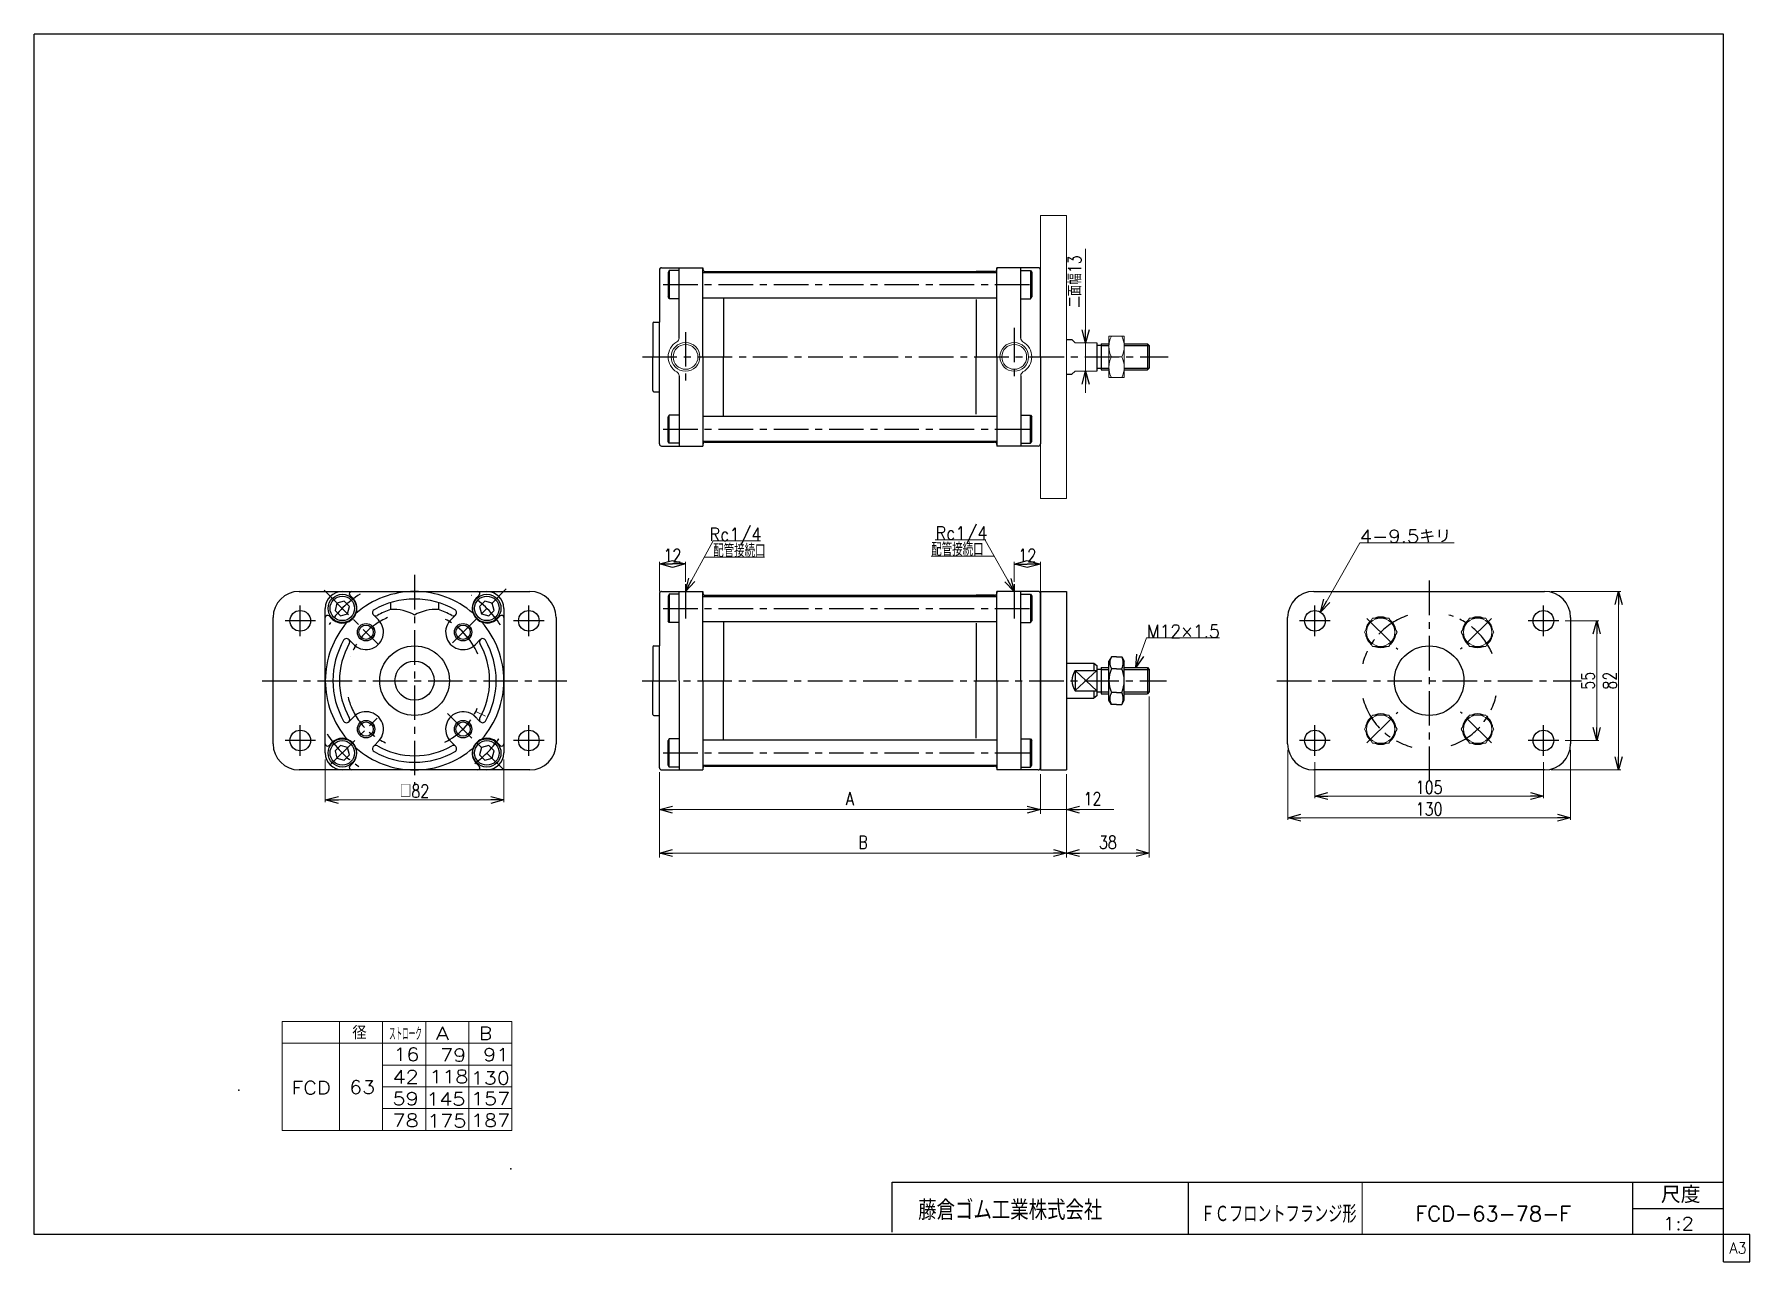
# Model space of a CAD drawing. Header units: millimetres. Extents: x -380 to 408, y -281 to 283.
import ezdxf
from ezdxf.enums import TextEntityAlignment as Align

# ---------------------------------------------------------------- set-up
doc = ezdxf.new("R2010")
doc.units = ezdxf.units.MM
doc.header["$LTSCALE"] = 0.5
doc.header["$PDSIZE"] = 1
doc.linetypes.add('CENTER', pattern=[50.8, 31.75, -6.35, 6.35, -6.35])
doc.layers.add('Layer0001', color=7, linetype='Continuous')
doc.layers.add('ZUWAKU', color=7, linetype='Continuous')
doc.styles.add('FdaStyle0', font='txt.shx', dxfattribs={"width": 0.8, "bigfont": 'bigfont'})
doc.dimstyles.new('DaDimRotatedStyle', dxfattribs={"dimtxt": 6, "dimasz": 6.000004, "dimexe": 1, "dimexo": 2, "dimgap": 1, "dimtad": 3, "dimdsep": 46, "dimtxsty": 'FdaStyle0', "dimblk1": 'OPEN30', "dimblk2": 'OPEN30', "dimsah": 1, "dimcen": 0.09, "dimclrd": 4, "dimclre": 4, "dimclrt": 4, "dimadec": 0, "dimazin": 2, "dimtfac": 1, "dimtdec": 4, "dimtmove": 0, "dimatfit": 0, "dimfxl": 1, "dimarcsym": 0})

msp = doc.modelspace()

# ---------------------------------------------------------------- texts
at = {"color": 4, "style": 'FdaStyle0'}
for s, height, width, p, p2 in [('   径', 6, 0.952381, (-251.368, -178.807), (-227.368, -178.807)), ('ストローク', 6, 0.416667, (-216.998, -179.31), (-201.998, -179.31)), ('ＦＣフロントフランジ形', 8, 0.619377, (155.808, -263.098), (227.408, -263.098)), ('FCD-63-78-F', 7, 0.822989, (254.418, -262.423), (326.018, -262.423)), ('1:2', 6, 0.8, (368.047, -266.523), (382.447, -266.523))]:
    msp.add_text(s, height=height, dxfattribs=dict(at, width=width)).set_placement(p, p2, align=Align.FIT)
for s, p, p2 in [('A', (-195.546, -179.063), (-189.546, -179.063)), ('B', (-175.748, -179.063), (-169.748, -179.063)), ('16', (-215.139, -188.715), (-203.139, -188.715)), ('79', (-193.572, -189.063), (-181.572, -189.063)), ('91', (-173.851, -188.85), (-161.851, -188.85)), ('42', (-215.397, -199.063), (-203.397, -199.063)), ('118', (-198.607, -198.918), (-180.607, -198.918)), ('130', (-179.52, -199.597), (-161.52, -199.597)), ('FCD', (-261.85, -204.063), (-243.85, -204.063)), ('63', (-235.392, -203.81), (-223.392, -203.81)), ('59', (-215.45, -209.063), (-203.45, -209.063)), ('145', (-199.952, -209.264), (-181.952, -209.264)), ('157', (-179.396, -209.063), (-161.396, -209.063)), ('78', (-215.45, -219.063), (-203.45, -219.063)), ('175', (-199.536, -219.264), (-181.536, -219.264)), ('187', (-179.396, -219.063), (-161.396, -219.063))]:
    msp.add_text(s, height=6, dxfattribs=at).set_placement(p, p2, align=Align.FIT)
at = {"layer": 'Layer0001', "color": 4, "style": 'FdaStyle0'}
for s, width, p, p2 in [('Rc1/4', 0.8, (-69.942, 50.171), (-45.942, 50.171)), ('Rc1/4', 0.8, (33.896, 50.814), (57.896, 50.814)), ('Rc1/4', 0.8, (33.896, 50.814), (57.896, 50.814)), ('配管接続口', 0.666667, (-68.124, 42.767), (-44.124, 42.767)), ('配管接続口', 0.666667, (32.038, 43.318), (56.038, 43.318))]:
    msp.add_text(s, height=6, dxfattribs=dict(at, width=width)).set_placement(p, p2, align=Align.FIT)
at = {"layer": 'ZUWAKU', "color": 4, "style": 'FdaStyle0'}
for s, height, width, p, p2 in [('藤倉ゴム工業株式会社', 9, 0.652778, (26.025, -261.815), (110.625, -261.815)), ('尺度', 7.6, 0.749175, (367.23, -254.06), (385.39, -254.06))]:
    msp.add_text(s, height=height, dxfattribs=dict(at, width=width)).set_placement(p, p2, align=Align.FIT)
at = {"layer": 'ZUWAKU', "color": 7, "style": 'FdaStyle0', "width": 0.8}
msp.add_text('A3', height=5, dxfattribs=at).set_placement((398.615, -277.25), (406.615, -277.25), align=Align.FIT)

# ---------------------------------------------------------------- blocks, each defined once
blk = doc.blocks.new('_OPEN30')
at = {"color": 0, "linetype": 'ByBlock', "lineweight": -2}
for p, q in [((-1, 0.267949), (0, 0)), ((0, 0), (-1, -0.267949)), ((0, 0), (-1, 0))]:
    blk.add_line(p, q, dxfattribs=at)
blk = doc.blocks.new('*D1')
at = {"layer": 'Layer0001', "color": 4, "linetype": 'Continuous', "lineweight": 13}
for p, q in [((70.16, 31.37), (70.16, 40.53)), ((70.16, 39.53), (82.16, 39.53)), ((82.16, 26.99), (82.16, 40.53))]:
    blk.add_line(p, q, dxfattribs=at)
at = {"layer": 'Layer0001', "color": 4, "xscale": 6.000005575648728, "yscale": 5.999978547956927}
for p, rotation in [((70.16, 39.53), 180), ((82.16, 39.53), 360)]:
    blk.add_blockref('_OPEN30', p, dxfattribs=dict(at, rotation=rotation))
at = {"layer": 'Layer0001', "color": 4, "insert": (76.16, 40.53), "char_height": 6, "width": 19.5, "attachment_point": 8, "style": 'FdaStyle0'}
blk.add_mtext('\\T1.00;12', dxfattribs=at)
blk = doc.blocks.new('*D2')
at = {"layer": 'Layer0001', "color": 4, "linetype": 'Continuous', "lineweight": 13}
for p, q in [((-92.84, 26.99), (-92.84, 40.6)), ((-92.84, 39.6), (-80.84, 39.6)), ((-80.84, 31.37), (-80.84, 40.6))]:
    blk.add_line(p, q, dxfattribs=at)
at = {"layer": 'Layer0001', "color": 4, "xscale": 6.000005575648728, "yscale": 5.999978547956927}
for p, rotation in [((-92.84, 39.6), 180), ((-80.84, 39.6), 360)]:
    blk.add_blockref('_OPEN30', p, dxfattribs=dict(at, rotation=rotation))
at = {"layer": 'Layer0001', "color": 4, "insert": (-86.84, 40.6), "char_height": 6, "width": 19.5, "attachment_point": 8, "style": 'FdaStyle0'}
blk.add_mtext('\\T1.00;12', dxfattribs=at)
blk = doc.blocks.new('*D3')
at = {"layer": 'Layer0001', "color": 4, "linetype": 'Continuous', "lineweight": 13}
for p, q in [((-246.32, -50.21), (-246.32, -69.77)), ((-164.32, -50.21), (-164.32, -69.77)), ((-246.32, -68.77), (-164.32, -68.77))]:
    blk.add_line(p, q, dxfattribs=at)
at = {"layer": 'Layer0001', "color": 4, "xscale": 6.000005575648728, "yscale": 5.999978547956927}
for p, rotation in [((-246.32, -68.77), 180), ((-164.32, -68.77), 360)]:
    blk.add_blockref('_OPEN30', p, dxfattribs=dict(at, rotation=rotation))
at = {"layer": 'Layer0001', "color": 4, "insert": (-205.32, -67.77), "char_height": 6, "width": 25.5, "attachment_point": 8, "style": 'FdaStyle0'}
blk.add_mtext('\\T1.00;□82', dxfattribs=at)
blk = doc.blocks.new('DC_GROUP_Φ63_1')
at = {"layer": 'Layer0001', "color": 4, "linetype": 'Continuous', "lineweight": 13}
for p, q in [((126.01, -8.01), (130.98, 5.72)), ((130.98, 5.72), (164.45, 5.72))]:
    blk.add_line(p, q, dxfattribs=at)
at = {"layer": 'Layer0001', "color": 4, "xscale": 6.000005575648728, "yscale": 5.999978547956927, "rotation": 250.1008475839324}
blk.add_blockref('_OPEN30', (126.01, -8.01), dxfattribs=at)
at = {"layer": 'Layer0001', "color": 4, "style": 'FdaStyle0', "width": 0.777778}
blk.add_text('M12×1.5', height=6, dxfattribs=at).set_placement((130.98, 5.72), (164.58, 5.72), align=Align.FIT)
blk = doc.blocks.new('DC_GROUP_Φ63_2')
at = {"color": 4, "linetype": 'Continuous', "lineweight": 13}
for p, q in [((120.66, 144.26), (113.66, 144.26)), ((113.66, 144.26), (113.66, 125.26)), ((120.66, 125.26), (120.66, 144.26)), ((114.79, 134.76), (119.54, 134.76)), ((113.66, 125.26), (120.66, 125.26))]:
    blk.add_line(p, q, dxfattribs=at)
for centre, start, end in [((124.14, 139.51), 153.0711, 206.9289), ((110.18, 139.51), 333.0711, 26.9289), ((124.14, 130.01), 153.0711, 206.9289), ((110.18, 130.01), 333.0711, 26.9289)]:
    blk.add_arc(centre, 10.49, start, end, dxfattribs=at)
blk = doc.blocks.new('DA_IMAGEDIMGROUP_1')
at = {"color": 4, "linetype": 'Continuous', "lineweight": 13}
for p, q in [((102.94, 184.38), (102.94, 141.26)), ((102.94, 128.26), (102.94, 141.26)), ((102.94, 118.26), (102.94, 128.26))]:
    blk.add_line(p, q, dxfattribs=at)
at = {"color": 4, "xscale": 6.000005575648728, "yscale": 5.999978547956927}
for p, rotation in [((102.94, 141.26), 270), ((102.94, 128.26), 90)]:
    blk.add_blockref('_OPEN30', p, dxfattribs=dict(at, rotation=rotation))
at = {"color": 4, "insert": (100.94, 157.38), "char_height": 6, "width": 45, "attachment_point": 7, "rotation": 90, "style": 'FdaStyle0'}
blk.add_mtext('\\T1.00;二面幅13', dxfattribs=at)
blk = doc.blocks.new('DC_GROUP_Φ63_3')
at = {"color": 4, "linetype": 'Continuous', "lineweight": 13}
for p, q in [((234.73, 14.76), (230.98, 8.26)), ((230.98, 8.26), (234.73, 1.76)), ((242.24, 14.76), (234.73, 14.76)), ((245.99, 8.26), (242.24, 14.76)), ((242.24, 1.76), (245.99, 8.26)), ((234.73, 1.76), (242.24, 1.76))]:
    blk.add_line(p, q, dxfattribs=at)
blk.add_circle((238.48, 8.26), 6.5, dxfattribs=at)
blk = doc.blocks.new('DC_GROUP_Φ63_4')
at = {"color": 4, "linetype": 'Continuous', "lineweight": 13}
for p, q in [((275.53, 8.26), (279.28, 14.76)), ((279.28, 1.76), (275.53, 8.26)), ((279.28, 14.76), (286.78, 14.76)), ((286.78, 14.76), (290.54, 8.26)), ((290.54, 8.26), (286.78, 1.76)), ((286.78, 1.76), (279.28, 1.76))]:
    blk.add_line(p, q, dxfattribs=at)
blk.add_circle((283.03, 8.26), 6.5, dxfattribs=at)
blk = doc.blocks.new('DC_GROUP_Φ63_5')
at = {"color": 4, "linetype": 'Continuous', "lineweight": 13}
for p, q in [((230.98, -36.29), (234.73, -29.79)), ((234.73, -29.79), (242.24, -29.79)), ((242.24, -29.79), (245.99, -36.29)), ((234.73, -42.79), (230.98, -36.29)), ((245.99, -36.29), (242.24, -42.79)), ((242.24, -42.79), (234.73, -42.79))]:
    blk.add_line(p, q, dxfattribs=at)
blk.add_circle((238.48, -36.29), 6.5, dxfattribs=at)
blk = doc.blocks.new('DC_GROUP_Φ63_6')
at = {"color": 4, "linetype": 'Continuous', "lineweight": 13}
for p, q in [((230.98, -36.29), (234.73, -29.79)), ((234.73, -29.79), (242.24, -29.79)), ((242.24, -29.79), (245.99, -36.29)), ((234.73, -42.79), (230.98, -36.29)), ((245.99, -36.29), (242.24, -42.79)), ((242.24, -42.79), (234.73, -42.79))]:
    blk.add_line(p, q, dxfattribs=at)
blk.add_circle((238.48, -36.29), 6.5, dxfattribs=at)
blk = doc.blocks.new('DC_GROUP_Φ63_7')
at = {"color": 4, "linetype": 'Continuous', "lineweight": 13}
for p, q in [((279.28, -29.79), (275.53, -36.29)), ((286.78, -29.79), (279.28, -29.79)), ((290.54, -36.29), (286.78, -29.79)), ((275.53, -36.29), (279.28, -42.79)), ((286.78, -42.79), (290.54, -36.29)), ((279.28, -42.79), (286.78, -42.79))]:
    blk.add_line(p, q, dxfattribs=at)
blk.add_circle((283.03, -36.29), 6.5, dxfattribs=at)
blk = doc.blocks.new('*D12')
at = {"color": 4, "linetype": 'Continuous', "lineweight": 13}
for p, q in [((208.26, -51.51), (208.26, -68.01)), ((313.26, -51.51), (313.26, -68.01)), ((208.26, -67.01), (313.26, -67.01))]:
    blk.add_line(p, q, dxfattribs=at)
at = {"color": 4, "xscale": 6.000005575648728, "yscale": 5.999978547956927}
for p, rotation in [((208.26, -67.01), 180), ((313.26, -67.01), 360)]:
    blk.add_blockref('_OPEN30', p, dxfattribs=dict(at, rotation=rotation))
at = {"color": 4, "insert": (260.76, -66.01), "char_height": 6, "width": 30, "attachment_point": 8, "style": 'FdaStyle0'}
blk.add_mtext('\\T1.00;105', dxfattribs=at)
blk = doc.blocks.new('*D13')
at = {"color": 4, "linetype": 'Continuous', "lineweight": 13}
for p, q in [((195.76, -46.01), (195.76, -78.01)), ((325.76, -46.01), (325.76, -78.01)), ((195.76, -77.01), (325.76, -77.01))]:
    blk.add_line(p, q, dxfattribs=at)
at = {"color": 4, "xscale": 6.000005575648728, "yscale": 5.999978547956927}
for p, rotation in [((195.76, -77.01), 180), ((325.76, -77.01), 360)]:
    blk.add_blockref('_OPEN30', p, dxfattribs=dict(at, rotation=rotation))
at = {"color": 4, "insert": (260.76, -76.01), "char_height": 6, "width": 30, "attachment_point": 8, "style": 'FdaStyle0'}
blk.add_mtext('\\T1.00;130', dxfattribs=at)
blk = doc.blocks.new('*D14')
at = {"color": 4, "linetype": 'Continuous', "lineweight": 13}
for p, q in [((323.26, 13.49), (338.76, 13.49)), ((337.76, -41.51), (337.76, 13.49)), ((323.26, -41.51), (338.76, -41.51))]:
    blk.add_line(p, q, dxfattribs=at)
at = {"color": 4, "xscale": 6.000005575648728, "yscale": 5.999978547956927}
for p, rotation in [((337.76, 13.49), 90), ((337.76, -41.51), 270)]:
    blk.add_blockref('_OPEN30', p, dxfattribs=dict(at, rotation=rotation))
at = {"color": 4, "insert": (336.76, -14.01), "char_height": 6, "width": 22.5, "attachment_point": 8, "rotation": 90, "style": 'FdaStyle0'}
blk.add_mtext('\\T1.00;55', dxfattribs=at)
blk = doc.blocks.new('*D15')
at = {"color": 4, "linetype": 'Continuous', "lineweight": 13}
for p, q in [((316.76, 26.99), (348.76, 26.99)), ((347.76, -55.01), (347.76, 26.99)), ((316.76, -55.01), (348.76, -55.01))]:
    blk.add_line(p, q, dxfattribs=at)
at = {"color": 4, "xscale": 6.000005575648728, "yscale": 5.999978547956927}
for p, rotation in [((347.76, 26.99), 90), ((347.76, -55.01), 270)]:
    blk.add_blockref('_OPEN30', p, dxfattribs=dict(at, rotation=rotation))
at = {"color": 4, "insert": (346.76, -14.01), "char_height": 6, "width": 22.5, "attachment_point": 8, "rotation": 90, "style": 'FdaStyle0'}
blk.add_mtext('\\T1.00;82', dxfattribs=at)
blk = doc.blocks.new('DC_GROUP_Φ63_8')
at = {"color": 4, "linetype": 'Continuous', "lineweight": 25}
for p, q in [((-173.02, 22.53), (-175.47, 20.08)), ((-175.47, 20.08), (-174.57, 16.74)), ((-174.57, 16.74), (-171.23, 15.84)), ((-169.67, 21.64), (-173.02, 22.53)), ((-171.23, 15.84), (-168.78, 18.29)), ((-168.78, 18.29), (-169.67, 21.64))]:
    blk.add_line(p, q, dxfattribs=at)
for radius in [6.5, 5.63]:
    blk.add_circle((-172.12, 19.19), radius, dxfattribs=at)
blk = doc.blocks.new('DC_GROUP_Φ63_9')
at = {"color": 4, "linetype": 'Continuous', "lineweight": 25}
for p, q in [((-240.97, 21.64), (-241.87, 18.29)), ((-241.87, 18.29), (-239.42, 15.84)), ((-237.63, 22.53), (-240.97, 21.64)), ((-239.42, 15.84), (-236.07, 16.74)), ((-235.18, 20.08), (-237.63, 22.53)), ((-236.07, 16.74), (-235.18, 20.08))]:
    blk.add_line(p, q, dxfattribs=at)
for radius in [6.5, 5.63]:
    blk.add_circle((-238.52, 19.19), radius, dxfattribs=at)
blk = doc.blocks.new('DC_GROUP_Φ63_10')
at = {"color": 4, "linetype": 'Continuous', "lineweight": 25}
for p, q in [((-239.42, -43.87), (-241.87, -46.32)), ((-241.87, -46.32), (-240.97, -49.66)), ((-236.07, -44.76), (-239.42, -43.87)), ((-235.18, -48.11), (-236.07, -44.76)), ((-240.97, -49.66), (-237.63, -50.56)), ((-237.63, -50.56), (-235.18, -48.11))]:
    blk.add_line(p, q, dxfattribs=at)
for radius in [6.5, 5.63]:
    blk.add_circle((-238.52, -47.21), radius, dxfattribs=at)
blk = doc.blocks.new('DC_GROUP_Φ63_11')
at = {"color": 4, "linetype": 'Continuous', "lineweight": 25}
for p, q in [((-174.57, -44.76), (-175.47, -48.11)), ((-171.23, -43.87), (-174.57, -44.76)), ((-168.78, -46.32), (-171.23, -43.87)), ((-169.67, -49.66), (-168.78, -46.32)), ((-175.47, -48.11), (-173.02, -50.56)), ((-173.02, -50.56), (-169.67, -49.66))]:
    blk.add_line(p, q, dxfattribs=at)
for radius in [6.5, 5.63]:
    blk.add_circle((-172.12, -47.21), radius, dxfattribs=at)
blk = doc.blocks.new('*D20')
at = {"color": 4, "linetype": 'Continuous', "lineweight": 13}
for p, q in [((-92.84, -56.01), (-92.84, -75.26)), ((82.16, -57.01), (82.16, -75.26)), ((-92.84, -73.26), (82.16, -73.26))]:
    blk.add_line(p, q, dxfattribs=at)
at = {"color": 4, "xscale": 6.000005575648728, "yscale": 5.999978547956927}
for p, rotation in [((-92.84, -73.26), 180), ((82.16, -73.26), 360)]:
    blk.add_blockref('_OPEN30', p, dxfattribs=dict(at, rotation=rotation))
at = {"color": 4, "insert": (-5.34, -71.26), "char_height": 6, "width": 15, "attachment_point": 8, "style": 'FdaStyle0'}
blk.add_mtext('\\T1.00;A', dxfattribs=at)
blk = doc.blocks.new('*D21')
at = {"color": 4, "linetype": 'Continuous', "lineweight": 13}
for p, q in [((82.16, -57.01), (82.16, -75.26)), ((94.16, -57.01), (94.16, -75.26)), ((82.16, -73.26), (94.16, -73.26)), ((115.96, -73.26), (94.16, -73.26))]:
    blk.add_line(p, q, dxfattribs=at)
at = {"color": 4, "xscale": 6.000005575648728, "yscale": 5.999978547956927, "rotation": 180}
blk.add_blockref('_OPEN30', (94.16, -73.26), dxfattribs=at)
at = {"color": 4, "insert": (101.96, -71.26), "char_height": 6, "width": 22.5, "attachment_point": 7, "style": 'FdaStyle0'}
blk.add_mtext('\\T1.00;12', dxfattribs=at)
blk = doc.blocks.new('*D22')
at = {"color": 4, "linetype": 'Continuous', "lineweight": 13}
for p, q in [((-92.84, -56.01), (-92.84, -95.26)), ((94.16, -57.01), (94.16, -95.26)), ((-92.84, -93.26), (94.16, -93.26))]:
    blk.add_line(p, q, dxfattribs=at)
at = {"color": 4, "xscale": 6.000005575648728, "yscale": 5.999978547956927}
for p, rotation in [((-92.84, -93.26), 180), ((94.16, -93.26), 360)]:
    blk.add_blockref('_OPEN30', p, dxfattribs=dict(at, rotation=rotation))
at = {"color": 4, "insert": (0.66, -91.26), "char_height": 6, "width": 15, "attachment_point": 8, "style": 'FdaStyle0'}
blk.add_mtext('\\T1.00;B', dxfattribs=at)
blk = doc.blocks.new('*D23')
at = {"color": 4, "linetype": 'Continuous', "lineweight": 13}
for p, q in [((132.16, -21.21), (132.16, -95.26)), ((94.16, -57.01), (94.16, -95.26)), ((94.16, -93.26), (132.16, -93.26))]:
    blk.add_line(p, q, dxfattribs=at)
at = {"color": 4, "xscale": 6.000005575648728, "yscale": 5.999978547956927}
for p, rotation in [((94.16, -93.26), 180), ((132.16, -93.26), 360)]:
    blk.add_blockref('_OPEN30', p, dxfattribs=dict(at, rotation=rotation))
at = {"color": 4, "insert": (113.16, -91.26), "char_height": 6, "width": 22.5, "attachment_point": 8, "style": 'FdaStyle0'}
blk.add_mtext('\\T1.00;38', dxfattribs=at)
blk = doc.blocks.new('DC_GROUP_Φ63_12')
at = {"color": 4, "linetype": 'Continuous', "lineweight": 13}
for p, q in [((210.85, 17.47), (228.86, 49.35)), ((228.86, 49.35), (272.19, 49.35))]:
    blk.add_line(p, q, dxfattribs=at)
at = {"color": 4, "xscale": 6.000005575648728, "yscale": 5.999978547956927, "rotation": 240.5384304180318}
blk.add_blockref('_OPEN30', (210.85, 17.47), dxfattribs=at)
at = {"color": 4, "style": 'FdaStyle0', "width": 0.945946}
blk.add_text('4-9.5キリ', height=6, dxfattribs=at).set_placement((228.86, 49.35), (270.86, 49.35), align=Align.FIT)

# ---------------------------------------------------------------- dimensions: what is measured, and where the dimension line sits
at = {"linetype": 'Continuous', "lineweight": 13}
for base, p1, p2, picture, middle in [((347.758, 26.987), (314.758, -55.013), (314.758, 26.987), '*D15', (347.758, -14.013)), ((337.758, 13.487), (321.258, -41.513), (321.258, 13.487), '*D14', (337.758, -14.013))]:
    dim = msp.add_linear_dim(base=base, p1=p1, p2=p2, angle=90, dimstyle='DaDimRotatedStyle', override={"dimtxt": 6, "dimasz": 6.000004, "dimexe": 1, "dimexo": 2, "dimgap": 1, "dimtad": 3, "dimtih": 0, "dimtoh": 0, "dimdec": 2, "dimzin": 8, "dimtxsty": 'FdaStyle0', "dimblk1": 'OPEN30', "dimblk2": 'OPEN30', "dimsah": 1, "dimclrd": 4, "dimclre": 4, "dimclrt": 4, "dimazin": 2, "dimtofl": 1, "dimatfit": 0, "dimtolj": 0, "dimtzin": 8}, dxfattribs=at)
    dim.commit()
    dim.dimension.update_dxf_attribs({"geometry": picture, "text_midpoint": middle})
for base, p1, p2, override, picture, middle in [((132.161, -93.263), (94.161, -55.013), (132.161, -19.213), {"dimtxt": 6, "dimasz": 6.000004, "dimexe": 2, "dimexo": 2, "dimgap": 2, "dimtad": 3, "dimtih": 0, "dimtoh": 0, "dimdec": 2, "dimzin": 8, "dimtxsty": 'FdaStyle0', "dimblk1": 'OPEN30', "dimblk2": 'OPEN30', "dimsah": 1, "dimclrd": 4, "dimclre": 4, "dimclrt": 4, "dimazin": 2, "dimtofl": 1, "dimatfit": 0, "dimtolj": 0, "dimtzin": 8}, '*D23', (113.161, -93.263)), ((325.758, -77.013), (195.758, -44.013), (325.758, -44.013), {"dimtxt": 6, "dimasz": 6.000004, "dimexe": 1, "dimexo": 2, "dimgap": 1, "dimtad": 3, "dimtih": 0, "dimtoh": 0, "dimdec": 2, "dimzin": 8, "dimtxsty": 'FdaStyle0', "dimblk1": 'OPEN30', "dimblk2": 'OPEN30', "dimsah": 1, "dimclrd": 4, "dimclre": 4, "dimclrt": 4, "dimazin": 2, "dimtofl": 1, "dimatfit": 0, "dimtolj": 0, "dimtzin": 8}, '*D13', (260.758, -77.013)), ((94.161, -73.263), (82.161, -55.013), (94.161, -55.013), {"dimtxt": 6, "dimasz": 6.000004, "dimexe": 2, "dimexo": 2, "dimgap": 2, "dimtad": 3, "dimtih": 0, "dimtoh": 0, "dimdec": 2, "dimzin": 8, "dimtxsty": 'FdaStyle0', "dimblk1": 'OPEN30', "dimblk2": 'OPEN30', "dimsah": 1, "dimclrd": 4, "dimclre": 4, "dimclrt": 4, "dimazin": 2, "dimtofl": 1, "dimatfit": 0, "dimtolj": 0, "dimtzin": 8}, '*D21', (107.957, -73.263)), ((313.258, -67.013), (208.258, -49.513), (313.258, -49.513), {"dimtxt": 6, "dimasz": 6.000004, "dimexe": 1, "dimexo": 2, "dimgap": 1, "dimtad": 3, "dimtih": 0, "dimtoh": 0, "dimdec": 2, "dimzin": 8, "dimtxsty": 'FdaStyle0', "dimblk1": 'OPEN30', "dimblk2": 'OPEN30', "dimsah": 1, "dimclrd": 4, "dimclre": 4, "dimclrt": 4, "dimazin": 2, "dimtofl": 1, "dimatfit": 0, "dimtolj": 0, "dimtzin": 8}, '*D12', (260.758, -67.013))]:
    dim = msp.add_linear_dim(base=base, p1=p1, p2=p2, dimstyle='DaDimRotatedStyle', override=override, dxfattribs=at)
    dim.commit()
    dim.dimension.update_dxf_attribs({"geometry": picture, "text_midpoint": middle})
for base, p2, text, picture, middle in [((82.161, -73.263), (82.161, -55.013), 'A', '*D20', (-5.339, -73.263)), ((94.161, -93.263), (94.161, -55.013), 'B', '*D22', (0.661, -93.263))]:
    dim = msp.add_linear_dim(base=base, p1=(-92.839, -54.013), p2=p2, text=text, dimstyle='DaDimRotatedStyle', override={"dimtxt": 6, "dimasz": 6.000004, "dimexe": 2, "dimexo": 2, "dimgap": 2, "dimtad": 3, "dimtih": 0, "dimtoh": 0, "dimdec": 2, "dimzin": 8, "dimtxsty": 'FdaStyle0', "dimblk1": 'OPEN30', "dimblk2": 'OPEN30', "dimsah": 1, "dimclrd": 4, "dimclre": 4, "dimclrt": 4, "dimazin": 2, "dimtofl": 1, "dimatfit": 0, "dimtolj": 0, "dimtzin": 8}, dxfattribs=at)
    dim.commit()
    dim.dimension.update_dxf_attribs({"geometry": picture, "text_midpoint": middle})
at = {"layer": 'Layer0001', "linetype": 'Continuous', "lineweight": 13}
for base, p1, p2, picture, middle in [((-80.839, 39.605), (-92.839, 24.987), (-80.839, 29.374), '*D2', (-86.839, 39.605)), ((82.161, 39.534), (70.161, 29.374), (82.161, 24.987), '*D1', (76.161, 39.534))]:
    dim = msp.add_linear_dim(base=base, p1=p1, p2=p2, dimstyle='DaDimRotatedStyle', override={"dimtxt": 6, "dimasz": 6.000004, "dimexe": 1, "dimexo": 2, "dimgap": 1, "dimtad": 3, "dimtih": 0, "dimtoh": 0, "dimdec": 2, "dimzin": 8, "dimtxsty": 'FdaStyle0', "dimblk1": 'OPEN30', "dimblk2": 'OPEN30', "dimsah": 1, "dimclrd": 4, "dimclre": 4, "dimclrt": 4, "dimazin": 2, "dimtofl": 1, "dimatfit": 0, "dimtolj": 0, "dimtzin": 8}, dxfattribs=at)
    dim.commit()
    dim.dimension.update_dxf_attribs({"geometry": picture, "text_midpoint": middle})
dim = msp.add_linear_dim(base=(-164.322, -68.775), p1=(-246.322, -48.213), p2=(-164.322, -48.213), text='□<>', dimstyle='DaDimRotatedStyle', override={"dimtxt": 6, "dimasz": 6.000004, "dimexe": 1, "dimexo": 2, "dimgap": 1, "dimtad": 3, "dimtih": 0, "dimtoh": 0, "dimdec": 2, "dimzin": 8, "dimtxsty": 'FdaStyle0', "dimblk1": 'OPEN30', "dimblk2": 'OPEN30', "dimsah": 1, "dimclrd": 4, "dimclre": 4, "dimclrt": 4, "dimazin": 2, "dimtofl": 1, "dimatfit": 0, "dimtolj": 0, "dimtzin": 8}, dxfattribs=at)
dim.commit()
dim.dimension.update_dxf_attribs({"geometry": '*D3', "text_midpoint": (-205.322, -68.775)})

# ---------------------------------------------------------------- linework, layer by layer
at = {"color": 4, "linetype": 'Continuous', "lineweight": 13}
for p, q in [((82.161, 69.762), (82.161, 199.762)), ((94.161, 199.762), (82.161, 199.762)), ((94.161, 69.762), (94.161, 199.762)), ((98.161, 141.262), (96.635, 142.762)), ((96.635, 134.762), (96.635, 134.76)), ((108.161, 141.262), (98.161, 141.262)), ((113.661, 140.762), (113.661, 128.762)), ((96.635, 126.762), (98.161, 128.262)), ((98.161, 128.262), (108.161, 128.262)), ((94.161, 69.762), (82.161, 69.762)), ((-172.689, -30.363), (-177.159, -28.123)), ((-266.215, -170.642), (-160.604, -170.642)), ((-266.215, -170.642), (-266.215, -220.642)), ((-239.795, -170.642), (-239.795, -220.642)), ((-219.997, -170.642), (-219.997, -220.642)), ((-200.2, -170.642), (-200.2, -220.642)), ((-180.402, -170.642), (-180.402, -220.642)), ((-160.604, -170.642), (-160.604, -220.642)), ((-266.215, -180.642), (-160.604, -180.642)), ((-219.997, -190.642), (-160.604, -190.642)), ((-219.951, -200.642), (-160.604, -200.642)), ((-219.997, -210.642), (-160.604, -210.642)), ((-266.215, -220.642), (-160.604, -220.642))]:
    msp.add_line(p, q, dxfattribs=at)
at = {"color": 4, "linetype": 'Continuous', "lineweight": 25}
for p, q in [((-92.839, 174.762), (-92.839, 150.762)), ((-91.839, 175.762), (-72.839, 175.762)), ((-88.339, 174.462), (-88.839, 173.596)), ((-88.339, 174.462), (-88.839, 173.596)), ((-88.839, 173.596), (-88.839, 162.328)), ((-88.839, 173.596), (-88.839, 162.328)), ((-83.839, 174.462), (-88.339, 174.462)), ((-88.339, 174.462), (-88.339, 161.462)), ((-83.839, 174.462), (-88.339, 174.462)), ((-88.339, 174.462), (-88.339, 161.462)), ((-83.839, 143.423), (-83.839, 175.762)), ((-83.839, 143.423), (-83.839, 175.762)), ((-72.839, 175.762), (-72.839, 175.012)), ((-72.839, 175.012), (-72.839, 175.762)), ((-72.839, 175.012), (-72.839, 175.762)), ((-72.839, 134.762), (-72.839, 175.567)), ((-72.839, 134.762), (-72.839, 175.567)), ((-72.839, 173.512), (62.161, 173.512)), ((-72.839, 173.512), (62.161, 173.512)), ((-71.839, 174.012), (-63.339, 174.012)), ((-71.839, 174.012), (61.161, 174.012)), ((-71.839, 174.012), (61.161, 174.012)), ((-63.339, 174.012), (52.661, 174.012)), ((61.161, 174.012), (52.661, 174.012)), ((81.161, 175.762), (62.161, 175.762)), ((62.161, 175.762), (62.161, 175.012)), ((81.161, 175.762), (62.161, 175.762)), ((62.161, 175.012), (62.161, 175.762)), ((81.161, 175.762), (62.161, 175.762)), ((62.161, 175.012), (62.161, 175.762)), ((62.161, 134.762), (62.161, 174.787)), ((62.161, 134.762), (62.161, 174.787)), ((73.161, 143.423), (73.161, 175.762)), ((73.161, 143.423), (73.161, 175.762)), ((73.161, 174.462), (77.661, 174.462)), ((73.161, 174.462), (77.661, 174.462)), ((77.661, 174.462), (78.161, 173.596)), ((77.661, 174.462), (77.661, 161.462)), ((77.661, 174.462), (78.161, 173.596)), ((77.661, 174.462), (77.661, 161.462)), ((78.161, 173.596), (78.161, 162.328)), ((78.161, 173.596), (78.161, 162.328)), ((82.161, 134.762), (82.161, 174.762)), ((-88.339, 161.462), (-88.839, 162.328)), ((-88.339, 161.462), (-88.839, 162.328)), ((-83.839, 161.462), (-88.339, 161.462)), ((-83.839, 161.462), (-88.339, 161.462)), ((-72.839, 161.962), (62.161, 161.962)), ((-72.839, 161.962), (62.161, 161.962)), ((-63.339, 161.695), (-63.339, 134.762)), ((-63.339, 161.695), (-63.339, 134.762)), ((52.661, 161.141), (52.661, 134.762)), ((52.661, 161.141), (52.661, 134.762)), ((73.161, 161.462), (77.661, 161.462)), ((73.161, 161.462), (77.661, 161.462)), ((77.661, 161.462), (78.161, 162.328)), ((77.661, 161.462), (78.161, 162.328)), ((-95.839, 150.262), (-95.839, 134.762)), ((-95.339, 150.762), (-92.839, 150.762)), ((-92.839, 94.762), (-92.839, 150.762)), ((94.161, 142.762), (96.635, 142.762)), ((-95.839, 119.262), (-95.839, 134.762)), ((-72.839, 134.762), (-72.839, 93.958)), ((-63.339, 107.83), (-63.339, 134.762)), ((52.661, 108.383), (52.661, 134.762)), ((62.161, 134.762), (62.161, 94.738)), ((82.161, 134.762), (82.161, 94.762)), ((108.161, 141.262), (108.161, 128.262)), ((110.161, 139.962), (108.161, 139.962)), ((110.161, 140.762), (113.661, 140.762)), ((110.161, 140.762), (110.161, 128.762)), ((110.161, 139.962), (113.661, 139.962)), ((120.661, 140.762), (131.361, 140.762)), ((120.661, 139.962), (132.161, 139.962)), ((131.361, 140.762), (132.161, 139.962)), ((131.361, 140.762), (131.361, 128.762)), ((132.161, 139.962), (132.161, 129.562)), ((-83.839, 126.102), (-83.839, 93.762)), ((73.161, 126.102), (73.161, 93.762)), ((94.161, 126.762), (96.635, 126.762)), ((108.161, 129.562), (110.161, 129.562)), ((110.161, 129.562), (113.661, 129.562)), ((110.161, 128.762), (113.661, 128.762)), ((120.661, 129.562), (132.161, 129.562)), ((120.661, 128.762), (131.361, 128.762)), ((132.161, 129.562), (131.361, 128.762)), ((-95.339, 118.762), (-92.839, 118.762)), ((-88.339, 108.062), (-88.839, 107.196)), ((-88.839, 95.928), (-88.839, 107.196)), ((-83.839, 108.062), (-88.339, 108.062)), ((-88.339, 95.062), (-88.339, 108.062)), ((-72.839, 107.562), (62.161, 107.562)), ((73.161, 108.062), (77.661, 108.062)), ((77.661, 108.062), (78.161, 107.196)), ((77.661, 95.062), (77.661, 108.062)), ((78.161, 95.928), (78.161, 107.196)), ((-88.339, 95.062), (-88.839, 95.928)), ((-83.839, 95.062), (-88.339, 95.062)), ((-72.839, 96.012), (62.161, 96.012)), ((-71.839, 95.512), (61.161, 95.512)), ((73.161, 95.062), (77.661, 95.062)), ((77.661, 95.062), (78.161, 95.928)), ((-91.839, 93.762), (-72.839, 93.762)), ((-72.839, 94.512), (-72.839, 93.762)), ((62.161, 94.512), (62.161, 93.762)), ((81.161, 93.762), (62.161, 93.762)), ((-258.322, 26.987), (-152.322, 26.987)), ((-238.522, 26.987), (-205.322, 26.987)), ((-233.783, 23.994), (-235.069, 25.28)), ((-205.322, 26.987), (-172.122, 26.987)), ((-176.861, 23.994), (-175.575, 25.28)), ((-92.839, 25.987), (-92.839, 1.987)), ((-91.839, 26.987), (-72.839, 26.987)), ((-88.339, 25.687), (-88.839, 24.821)), ((-88.339, 25.687), (-88.839, 24.821)), ((-88.839, 24.821), (-88.839, 13.553)), ((-88.839, 24.821), (-88.839, 13.553)), ((-83.839, 25.687), (-88.339, 25.687)), ((-88.339, 25.687), (-88.339, 12.687)), ((-83.839, 25.687), (-88.339, 25.687)), ((-88.339, 25.687), (-88.339, 12.687)), ((-83.839, -14.013), (-83.839, 26.987)), ((-83.839, -14.013), (-83.839, 26.987)), ((-72.839, 26.987), (-72.839, 26.237)), ((-72.839, 26.237), (-72.839, 26.987)), ((-72.839, 26.237), (-72.839, 26.987)), ((-72.839, -14.013), (-72.839, 26.792)), ((-72.839, -14.013), (-72.839, 26.792)), ((-72.839, 24.737), (62.161, 24.737)), ((-72.839, 24.737), (62.161, 24.737)), ((-71.839, 25.237), (-63.339, 25.237)), ((-71.839, 25.237), (61.161, 25.237)), ((-71.839, 25.237), (61.161, 25.237)), ((-63.339, 25.237), (52.661, 25.237)), ((61.161, 25.237), (52.661, 25.237)), ((81.161, 26.987), (62.161, 26.987)), ((62.161, 26.987), (62.161, 26.237)), ((81.161, 26.987), (62.161, 26.987)), ((62.161, 26.237), (62.161, 26.987)), ((81.161, 26.987), (62.161, 26.987)), ((62.161, 26.237), (62.161, 26.987)), ((62.161, -14.013), (62.161, 26.011)), ((62.161, -14.013), (62.161, 26.011)), ((73.161, -14.013), (73.161, 26.987)), ((73.161, -14.013), (73.161, 26.987)), ((73.161, 25.687), (77.661, 25.687)), ((73.161, 25.687), (77.661, 25.687)), ((77.661, 25.687), (78.161, 24.821)), ((77.661, 25.687), (77.661, 12.687)), ((77.661, 25.687), (78.161, 24.821)), ((77.661, 25.687), (77.661, 12.687)), ((78.161, 24.821), (78.161, 13.553)), ((78.161, 24.821), (78.161, 13.553)), ((82.161, 26.987), (94.161, 26.987)), ((82.161, 26.987), (82.161, -55.013)), ((82.161, 25.987), (82.161, 1.987)), ((82.161, -14.013), (82.161, 25.987)), ((82.161, -14.013), (82.161, 25.987)), ((82.161, 25.987), (82.161, -14.013)), ((94.161, 26.987), (94.161, -55.013)), ((207.758, 26.987), (313.758, 26.987)), ((-246.322, -14.013), (-246.322, 19.187)), ((-221.939, 13.918), (-224.218, 16.197)), ((-216.322, 21.837), (-216.322, 18.686)), ((-194.322, 21.837), (-194.322, 18.686)), ((-189.435, 13.187), (-186.425, 16.197)), ((-164.322, 19.187), (-164.322, -14.013)), ((-270.322, -43.013), (-270.322, 14.987)), ((-243.329, 14.448), (-244.615, 15.734)), ((-167.315, 14.448), (-166.029, 15.734)), ((-140.322, 14.987), (-140.322, -43.013)), ((-88.339, 12.687), (-88.839, 13.553)), ((-88.339, 12.687), (-88.839, 13.553)), ((-83.839, 12.687), (-88.339, 12.687)), ((-83.839, 12.687), (-88.339, 12.687)), ((-72.839, 13.187), (62.161, 13.187)), ((-72.839, 13.187), (62.161, 13.187)), ((-63.339, 12.92), (-63.339, -14.013)), ((-63.339, 12.92), (-63.339, -14.013)), ((52.661, 12.366), (52.661, -14.013)), ((52.661, 12.366), (52.661, -14.013)), ((73.161, 12.687), (77.661, 12.687)), ((73.161, 12.687), (77.661, 12.687)), ((77.661, 12.687), (78.161, 13.553)), ((77.661, 12.687), (78.161, 13.553)), ((195.758, -43.013), (195.758, 14.987)), ((325.758, 14.987), (325.758, -43.013)), ((-232.522, 1.874), (-235.532, 4.884)), ((-177.391, 2.604), (-175.111, 4.884)), ((-95.839, 1.487), (-95.839, -14.013)), ((-95.339, 1.987), (-92.839, 1.987)), ((-92.839, -54.013), (-92.839, 1.987)), ((94.161, -6.013), (106.661, -6.013)), ((96.635, -6.013), (106.661, -6.013)), ((106.661, -6.013), (108.161, -7.013)), ((106.661, -6.013), (106.661, -9.313)), ((108.161, -7.013), (108.161, -21.013)), ((114.798, -3.043), (113.661, -5.013)), ((113.661, -23.013), (113.661, -5.013)), ((117.161, -3.043), (114.798, -3.043)), ((117.161, -3.043), (119.524, -3.043)), ((119.524, -3.043), (120.661, -5.013)), ((120.661, -23.013), (120.661, -5.013)), ((-246.322, -47.213), (-246.322, -14.013)), ((-164.322, -14.013), (-164.322, -47.213)), ((-95.839, -29.513), (-95.839, -14.013)), ((-83.839, -14.013), (-83.839, -55.013)), ((-72.839, -14.013), (-72.839, -54.818)), ((-63.339, -40.945), (-63.339, -14.013)), ((52.661, -40.392), (52.661, -14.013)), ((62.161, -14.013), (62.161, -54.037)), ((73.161, -14.013), (73.161, -55.013)), ((82.161, -14.013), (82.161, -54.013)), ((82.161, -54.013), (82.161, -14.013)), ((98.161, -9.313), (98.161, -18.587)), ((98.161, -9.313), (108.161, -9.313)), ((98.161, -9.313), (108.161, -18.713)), ((108.161, -9.313), (98.161, -18.587)), ((110.161, -8.813), (108.161, -8.813)), ((110.161, -8.013), (113.661, -8.013)), ((110.161, -8.013), (110.161, -20.013)), ((110.161, -8.813), (113.661, -8.813)), ((117.161, -8.528), (114.798, -8.528)), ((117.161, -8.528), (119.524, -8.528)), ((120.661, -8.013), (131.361, -8.013)), ((120.661, -8.813), (132.161, -8.813)), ((131.361, -8.013), (132.161, -8.813)), ((131.361, -8.013), (131.361, -20.013)), ((132.161, -8.813), (132.161, -19.213)), ((94.161, -22.013), (106.661, -22.013)), ((98.161, -18.713), (108.161, -18.713)), ((106.661, -18.713), (106.661, -22.013)), ((108.161, -21.013), (106.661, -22.013)), ((108.161, -19.213), (110.161, -19.213)), ((110.161, -19.213), (113.661, -19.213)), ((110.161, -20.013), (113.661, -20.013)), ((114.798, -24.983), (113.661, -23.013)), ((117.161, -19.498), (114.798, -19.498)), ((117.161, -19.498), (119.524, -19.498)), ((119.524, -24.983), (120.661, -23.013)), ((120.661, -19.213), (132.161, -19.213)), ((120.661, -20.013), (131.361, -20.013)), ((132.161, -19.213), (131.361, -20.013)), ((-233.252, -30.63), (-235.532, -32.91)), ((-178.121, -29.9), (-175.111, -32.91)), ((-95.339, -30.013), (-92.839, -30.013)), ((117.161, -24.983), (114.798, -24.983)), ((117.161, -24.983), (119.524, -24.983)), ((-243.329, -42.474), (-244.615, -43.76)), ((-221.208, -41.213), (-224.218, -44.223)), ((-188.705, -41.944), (-186.425, -44.223)), ((-167.315, -42.474), (-166.029, -43.76)), ((-88.339, -40.713), (-88.839, -41.579)), ((-88.839, -52.847), (-88.839, -41.579)), ((-83.839, -40.713), (-88.339, -40.713)), ((-88.339, -53.713), (-88.339, -40.713)), ((-72.839, -41.213), (62.161, -41.213)), ((73.161, -40.713), (77.661, -40.713)), ((77.661, -40.713), (78.161, -41.579)), ((77.661, -53.713), (77.661, -40.713)), ((78.161, -52.847), (78.161, -41.579)), ((-152.322, -55.013), (-258.322, -55.013)), ((-205.322, -55.013), (-238.522, -55.013)), ((-233.783, -52.02), (-235.069, -53.306)), ((-172.122, -55.013), (-205.322, -55.013)), ((-176.861, -52.02), (-175.575, -53.306)), ((-91.839, -55.013), (-72.839, -55.013)), ((-88.339, -53.713), (-88.839, -52.847)), ((-83.839, -53.713), (-88.339, -53.713)), ((-72.839, -52.763), (62.161, -52.763)), ((-72.839, -54.263), (-72.839, -55.013)), ((-71.839, -53.263), (61.161, -53.263)), ((62.161, -54.263), (62.161, -55.013)), ((81.161, -55.013), (62.161, -55.013)), ((73.161, -53.713), (77.661, -53.713)), ((77.661, -53.713), (78.161, -52.847)), ((82.161, -55.013), (94.161, -55.013)), ((313.758, -55.013), (207.758, -55.013))]:
    msp.add_line(p, q, dxfattribs=at)
at = {"color": 4, "linetype": 'CENTER', "lineweight": 25}
for p, q in [((-91.109, 167.962), (80.058, 167.962)), ((-91.109, 167.962), (80.058, 167.962)), ((-80.839, 146.179), (-80.839, 122.488)), ((70.161, 148.153), (70.161, 123.228)), ((-100.653, 134.762), (140.846, 134.762)), ((-91.109, 101.562), (80.058, 101.562)), ((-205.322, 34.599), (-205.322, -62.222)), ((260.758, 31.987), (260.758, -60.013)), ((-246.852, 27.518), (-221.939, 2.604)), ((-187.962, 3.346), (-163.168, 28.141)), ((-80.839, 30.374), (-80.839, 13.914)), ((70.161, 30.374), (70.161, 13.914)), ((-257.822, 6.487), (-257.822, 20.487)), ((-152.822, 6.487), (-152.822, 20.487)), ((-91.109, 19.187), (80.058, 19.187)), ((-91.109, 19.187), (80.058, 19.187)), ((208.258, 6.487), (208.258, 20.487)), ((313.258, 6.487), (313.258, 20.487)), ((-250.822, 13.487), (-264.822, 13.487)), ((-145.822, 13.487), (-159.822, 13.487)), ((215.258, 13.487), (201.258, 13.487)), ((232.155, 14.59), (246.303, 0.442)), ((289.36, 14.59), (275.212, 0.442)), ((320.258, 13.487), (306.258, 13.487)), ((-275.322, -14.013), (-135.322, -14.013)), ((-100.811, -14.013), (140.044, -14.013)), ((190.758, -14.013), (330.758, -14.013)), ((-244.037, -52.728), (-222.552, -31.243)), ((-190.165, -29.17), (-164.322, -55.013)), ((232.155, -42.616), (246.303, -28.468)), ((232.155, -42.616), (246.303, -28.468)), ((289.36, -42.616), (275.212, -28.468)), ((-257.822, -48.513), (-257.822, -34.513)), ((-152.822, -48.513), (-152.822, -34.513)), ((208.258, -48.513), (208.258, -34.513)), ((313.258, -48.513), (313.258, -34.513)), ((-250.822, -41.513), (-264.822, -41.513)), ((-145.822, -41.513), (-159.822, -41.513)), ((-91.109, -47.213), (80.058, -47.213)), ((215.258, -41.513), (201.258, -41.513)), ((320.258, -41.513), (306.258, -41.513))]:
    msp.add_line(p, q, dxfattribs=at)
at = {"color": 4, "linetype": 'Continuous', "lineweight": 13}
for centre, radius in [((-80.839, 134.762), 6.597), ((-80.839, 134.762), 5.697), ((70.161, 134.762), 6.597), ((70.161, 134.762), 5.697)]:
    msp.add_circle(centre, radius, dxfattribs=at)
at = {"color": 4, "linetype": 'Continuous', "lineweight": 25}
for centre, radius in [((-257.822, 13.487), 4.75), ((-152.822, 13.487), 4.75), ((208.258, 13.487), 4.75), ((313.258, 13.487), 4.75), ((-227.596, 8.261), 4), ((-227.596, 8.261), 3.3), ((-183.048, 8.261), 4), ((-183.048, 8.261), 3.3), ((-205.322, -14.013), 16), ((260.758, -14.013), 16), ((-205.322, -14.013), 9), ((-257.822, -41.513), 4.75), ((-227.596, -36.287), 4), ((-227.596, -36.287), 3.3), ((-183.048, -36.287), 4), ((-183.048, -36.287), 3.3), ((-152.822, -41.513), 4.75), ((208.258, -41.513), 4.75), ((313.258, -41.513), 4.75)]:
    msp.add_circle(centre, radius, dxfattribs=at)
for centre, radius, start, end in [((-91.839, 174.762), 1, 90, 180), ((-71.839, 175.012), 1, 180, 270), ((-71.839, 175.012), 1, 180, 270), ((-71.839, 175.012), 1, 180, 270), ((61.161, 175.012), 1, 270, 0), ((61.161, 175.012), 1, 270, 0), ((61.161, 175.012), 1, 270, 0), ((81.161, 174.762), 1, 0, 90), ((81.161, 174.762), 1, 0, 90), ((81.161, 174.762), 1, 0, 90), ((-95.339, 150.262), 0.5, 90, 180), ((-95.339, 119.262), 0.5, 180, 270), ((-91.839, 94.762), 1, 180, 270), ((-71.839, 94.512), 1, 90, 180), ((61.161, 94.512), 1, 0, 90), ((81.161, 94.762), 1, 270, 360), ((-258.322, 14.987), 12, 90, 180), ((-238.522, 19.187), 7.8, 90, 180), ((-238.556, 19.221), 6.75, 220.873018, 45), ((-234.362, 25.987), 1, 90, 225), ((-205.322, -14.013), 41, 90, 130.963013), ((-205.322, -14.013), 41, 49.036987, 90), ((-172.088, 19.221), 6.75, 128.878841, 320.129464), ((-176.282, 25.987), 1, 315, 90), ((-172.122, 19.187), 7.8, 0, 90), ((-152.322, 14.987), 12, 0, 90), ((-91.839, 25.987), 1, 90, 180), ((-71.839, 26.237), 1, 180, 270), ((-71.839, 26.237), 1, 180, 270), ((-71.839, 26.237), 1, 180, 270), ((61.161, 26.237), 1, 270, 0), ((61.161, 26.237), 1, 270, 0), ((61.161, 26.237), 1, 270, 0), ((81.161, 25.987), 1, 0, 90), ((81.161, 25.987), 1, 0, 90), ((81.161, 25.987), 1, 0, 90), ((81.161, 25.987), 1, 0, 90), ((207.758, 14.987), 12, 90, 180), ((313.758, 14.987), 12, 0, 90), ((-245.322, 15.027), 1, 45, 180), ((-223.158, 17.258), 1.5, 119.699059, 299.699059), ((-205.322, -14.013), 37.5, 90, 119.699059), ((-205.322, -14.013), 34.5, 108.592823, 119.699059), ((-215.118, -1.277), 20, 60.421453, 93.451022), ((-195.526, -1.277), 20, 86.548978, 119.578547), ((-205.322, -14.013), 37.5, 60.300941, 90), ((-205.322, -14.013), 34.5, 60.300941, 71.407177), ((-187.486, 17.258), 1.5, 240.300941, 60.300941), ((-165.322, 15.027), 1, 0, 135), ((-205.322, -14.013), 41, 139.036987, 180), ((-227.596, 8.261), 8, 220.836763, 45), ((-183.048, 8.261), 8, 130.836763, 315), ((-205.322, -14.013), 41, 0, 40.963013), ((238.519, 8.226), 7, 129.296355, 170.703645), ((238.519, 8.226), 7, 69.0009, 110.9991), ((238.519, 8.226), 7, 7.931594, 52.068406), ((282.996, 8.226), 7, 127.931594, 172.068406), ((282.996, 8.226), 7, 69.0009, 110.9991), ((282.996, 8.226), 7, 9.296355, 50.703645), ((-205.322, -14.013), 37.5, 150.300941, 180), ((-205.322, -14.013), 34.5, 150.300941, 180), ((-236.593, 3.823), 1.5, 330.300941, 150.300941), ((-174.051, 3.823), 1.5, 29.699059, 209.699059), ((-205.322, -14.013), 34.5, 0, 29.699059), ((-205.322, -14.013), 37.5, 0, 29.699059), ((-95.339, 1.487), 0.5, 90, 180), ((238.519, 8.226), 7, 188.498334, 231.501666), ((238.519, 8.226), 7, 247.451729, 292.548271), ((238.519, 8.226), 7, 307.179038, 352.820962), ((282.996, 8.226), 7, 187.179038, 232.820962), ((282.996, 8.226), 7, 247.451729, 292.548271), ((282.996, 8.226), 7, 308.498334, 351.501666), ((119.548, -5.786), 5.485, 150.000012, 209.999988), ((114.774, -5.786), 5.485, 330.000012, 29.999988), ((-205.322, -14.013), 41, 180, 220.963013), ((-205.322, -14.013), 37.5, 180, 209.699059), ((-205.322, -14.013), 34.5, 180, 209.699059), ((-205.322, -14.013), 34.5, 330.300941, 360), ((-205.322, -14.013), 41, 319.036987, 360), ((-205.322, -14.013), 37.5, 330.300941, 360), ((104.635, -14.013), 8, 144.021689, 215.978311), ((127.457, -14.013), 13.796, 156.573462, 203.426538), ((106.865, -14.013), 13.796, 336.573462, 23.426538), ((119.548, -22.24), 5.485, 150.000012, 209.999988), ((114.774, -22.24), 5.485, 330.000012, 29.999988), ((-236.593, -31.849), 1.5, 209.699059, 29.699059), ((-227.596, -36.287), 8, 310.836763, 135), ((-183.048, -36.287), 8, 40.836763, 225), ((-174.051, -31.849), 1.5, 150.300941, 330.300941), ((-95.339, -29.513), 0.5, 180, 270), ((238.519, -36.252), 7, 128.498334, 171.501666), ((238.519, -36.252), 7, 128.498334, 171.501666), ((238.519, -36.252), 7, 67.451729, 112.548271), ((238.519, -36.252), 7, 67.451729, 112.548271), ((238.519, -36.252), 7, 7.179038, 52.820962), ((238.519, -36.252), 7, 7.179038, 52.820962), ((282.996, -36.252), 7, 127.179038, 172.820962), ((282.996, -36.252), 7, 67.451729, 112.548271), ((282.996, -36.252), 7, 8.498334, 51.501666), ((238.519, -36.252), 7, 189.296355, 230.703645), ((238.519, -36.252), 7, 189.296355, 230.703645), ((238.519, -36.252), 7, 307.931594, 352.068406), ((238.519, -36.252), 7, 307.931594, 352.068406), ((282.996, -36.252), 7, 187.931594, 232.068406), ((282.996, -36.252), 7, 309.296355, 350.703645), ((-258.322, -43.013), 12, 180, 270), ((-245.322, -43.053), 1, 180, 315), ((-238.522, -47.213), 7.8, 180, 270), ((-238.556, -47.247), 6.75, 315, 135), ((-205.322, -14.013), 41, 229.036987, 270), ((-223.158, -45.284), 1.5, 60.300941, 240.300941), ((-205.322, -14.013), 37.5, 240.300941, 270), ((-205.322, -14.013), 34.5, 240.300941, 270), ((-205.322, -14.013), 34.5, 270, 299.699059), ((-205.322, -14.013), 41, 270, 310.963013), ((-205.322, -14.013), 37.5, 270, 299.699059), ((-187.486, -45.284), 1.5, 299.699059, 119.699059), ((-172.088, -47.247), 6.75, 39.177333, 225), ((-172.122, -47.213), 7.8, 270, 0), ((-165.322, -43.053), 1, 225, 360), ((-152.322, -43.013), 12, 270, 0), ((207.758, -43.013), 12, 180, 270), ((238.519, -36.252), 7, 249.0009, 290.9991), ((238.519, -36.252), 7, 249.0009, 290.9991), ((282.996, -36.252), 7, 249.0009, 290.9991), ((313.758, -43.013), 12, 270, 0), ((-234.362, -54.013), 1, 135, 270), ((-176.282, -54.013), 1, 270, 45), ((-91.839, -54.013), 1, 180, 270), ((-71.839, -54.263), 1, 90, 180), ((61.161, -54.263), 1, 0, 90), ((81.161, -54.013), 1, 270, 360), ((81.161, -54.013), 1, 270, 360)]:
    msp.add_arc(centre, radius, start, end, dxfattribs=at)
at = {"color": 4, "linetype": 'Continuous', "lineweight": 13}
for centre, radius, start, end in [((-85.839, 143.423), 2, 300, 0), ((75.161, 143.423), 2, 180, 240), ((-80.839, 134.762), 8, 120, 240), ((70.161, 134.762), 8, 300, 60), ((-85.839, 126.102), 2, 0, 60), ((75.161, 126.102), 2, 120, 180)]:
    msp.add_arc(centre, radius, start, end, dxfattribs=at)
at = {"color": 4, "linetype": 'CENTER', "lineweight": 25}
for centre, radius, start, end in [((-205.322, -14.013), 47, 122.145819, 146.664043), ((-205.322, -14.013), 47, 33.005619, 56.339512), ((260.758, -14.013), 31.5, 108.287244, 165.690808), ((260.758, -14.013), 31.5, 23.134383, 73.283475), ((-205.322, -14.013), 31.5, 113.202065, 159.45418), ((-205.322, -14.013), 31.5, 22.787587, 64.389275), ((-205.322, -14.013), 31.5, 194.023959, 245.007743), ((260.758, -14.013), 31.5, 194.885854, 255.489481), ((260.758, -14.013), 31.5, 288.580781, 347.522856), ((-205.322, -14.013), 31.5, 296.189395, 336.253883), ((-205.322, -14.013), 47, 211.276095, 236.935978), ((-205.322, -14.013), 47, 305.979504, 326.588011)]:
    msp.add_arc(centre, radius, start, end, dxfattribs=at)
at = {"color": 5, "linetype": 'Continuous'}
for p in [(-285.978, -202.166), (-161.033, -238.328)]:
    msp.add_point(p, dxfattribs=at)
at = {"layer": 'Layer0001', "color": 4, "linetype": 'Continuous', "lineweight": 13}
for p, q in [((-80.839, 26.987), (-68.182, 50.171)), ((-68.182, 50.171), (-46.431, 50.171)), ((57.095, 50.694), (33.896, 50.694)), ((57.095, 50.694), (33.896, 50.694)), ((70.161, 26.987), (56.758, 50.502)), ((-72.224, 42.767), (-44.614, 42.767)), ((60.921, 43.199), (32.038, 43.199))]:
    msp.add_line(p, q, dxfattribs=at)
at = {"layer": 'ZUWAKU', "color": 5, "linetype": 'Continuous', "lineweight": 25}
for p, q in [((-380, -268.5), (-380, 283)), ((396, 283), (-380, 283)), ((396, -281), (396, 283)), ((408, -268.5), (-380, -268.5)), ((408, -281), (408, -268.5)), ((396, -281), (408, -281))]:
    msp.add_line(p, q, dxfattribs=at)
at = {"layer": 'ZUWAKU', "color": 4, "linetype": 'Continuous', "lineweight": 25}
for p, q in [((14, -244.5), (396, -244.5)), ((14, -267.43), (14, -244.5)), ((150, -244.5), (150, -268.5)), ((354.27, -268.5), (354.27, -244.5)), ((354.27, -256.5), (396, -256.5))]:
    msp.add_line(p, q, dxfattribs=at)
at = {"layer": 'ZUWAKU', "color": 4, "linetype": 'Continuous', "lineweight": 13}
msp.add_line((230, -244.5), (230, -268.5), dxfattribs=at)

# ---------------------------------------------------------------- block references
at = {"linetype": 'Continuous'}
for name in ['DA_IMAGEDIMGROUP_1', 'DC_GROUP_Φ63_2', 'DC_GROUP_Φ63_12', 'DC_GROUP_Φ63_9', 'DC_GROUP_Φ63_8', 'DC_GROUP_Φ63_3', 'DC_GROUP_Φ63_4', 'DC_GROUP_Φ63_5', 'DC_GROUP_Φ63_6', 'DC_GROUP_Φ63_7', 'DC_GROUP_Φ63_10', 'DC_GROUP_Φ63_11']:
    msp.add_blockref(name, (0, 0), dxfattribs=at)
at = {"layer": 'Layer0001', "color": 4, "xscale": 6.000005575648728, "yscale": 5.999978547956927}
for p, rotation in [((-80.839, 26.987), 241.3680886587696), ((70.161, 26.987), 299.681599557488)]:
    msp.add_blockref('_OPEN30', p, dxfattribs=dict(at, rotation=rotation))
at = {"layer": 'Layer0001', "linetype": 'Continuous'}
msp.add_blockref('DC_GROUP_Φ63_1', (0, 0), dxfattribs=at)

msp.set_redraw_order([(e.dxf.handle, doc.entitydb.next_handle()) for e in msp.query("TEXT MTEXT ATTDEF DIMENSION ARC_DIMENSION")])  # texts and dimensions are drawn at this point

doc.saveas('drawing.dxf')
